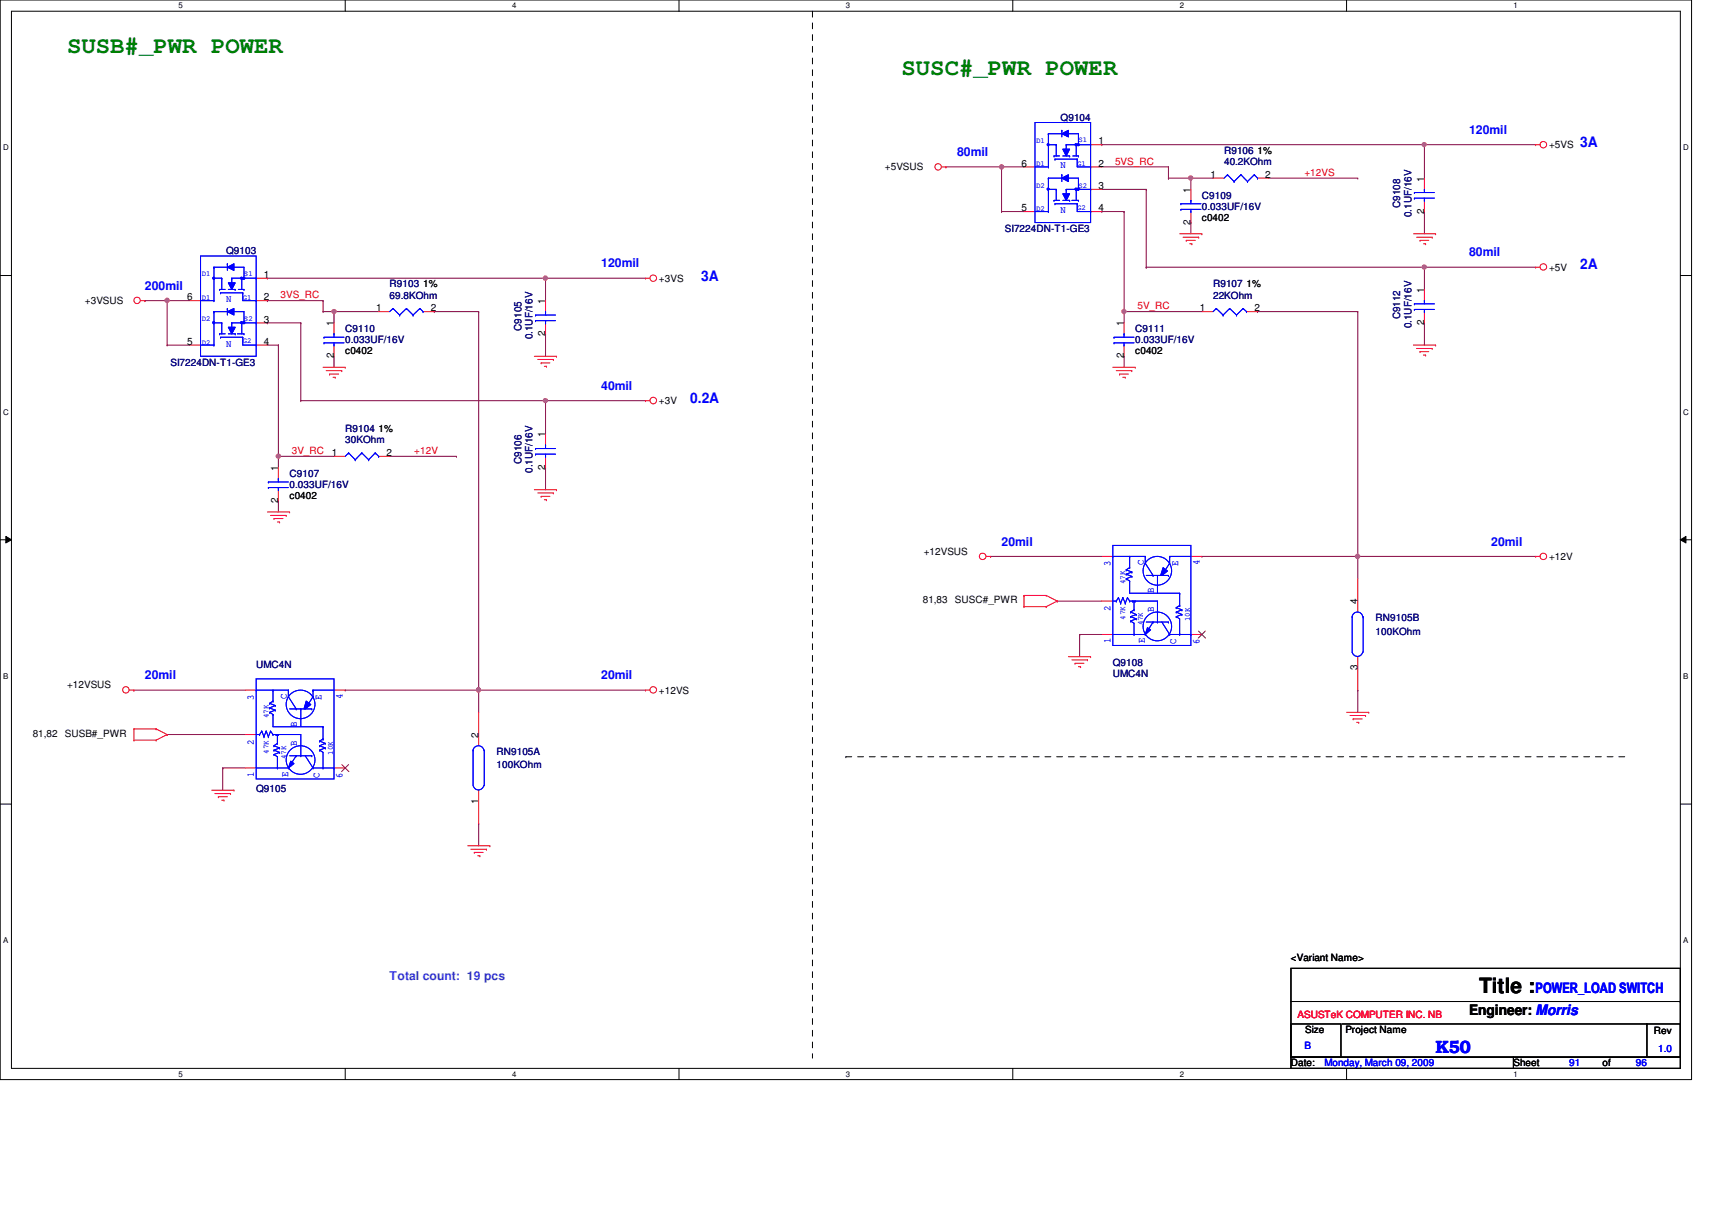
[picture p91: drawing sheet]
<svg xmlns="http://www.w3.org/2000/svg" width="297mm" height="210mm" viewBox="0 0 297 210" stroke-linecap="round" stroke-linejoin="round" font-family="sans-serif">
<defs><g id="words">
<g font-size="4" fill="#008000">
<text x="11.6" y="9.2">SUSB#_PWR POWER</text>
<text x="156.4" y="13">SUSC#_PWR POWER</text>
</g>
<text font-size="3.6" x="256.6" y="172.3">Title :</text>
<text font-size="3" fill="#00f" x="249.1" y="182.8">K50</text>
<g font-size="2.5" fill="#00f">
<text x="274.2" y="25.5">3A</text>
<text x="274.2" y="46.7">2A</text>
<text x="121.7" y="48.7">3A</text>
<text x="119.8" y="69.9">0.2A</text>
<text x="266.4" y="172.2">POWER_LOAD SWITCH</text>
</g>
<text font-size="2.5" x="254.9" y="176.1">Engineer: Morris</text>
<g font-size="2.1" fill="#00f">
<text x="254.9" y="23.2">120mil</text>
<text x="166.1" y="27.1">80mil</text>
<text x="104.3" y="46.4">120mil</text>
<text x="254.9" y="44.5">80mil</text>
<text x="25.1" y="50.2">200mil</text>
<text x="104.3" y="67.6">40mil</text>
<text x="173.8" y="94.7">20mil</text>
<text x="258.7" y="94.7">20mil</text>
<text x="25.1" y="117.8">20mil</text>
<text x="104.3" y="117.8">20mil</text>
</g>
<text font-size="2.1" fill="#0080c0" x="67.6" y="170">Total count: 19 pcs</text>
<g font-size="1.7" fill="#000080">
<text x="184" y="20.9">Q9104</text>
<text x="212.4" y="26.7">R9106</text>
<text x="212.4" y="28.7">40.2KOhm</text>
<text x="208.5" y="34.5">C9109</text>
<text x="174.4" y="40.2">SI7224DN-T1-GE3</text>
<text x="208.5" y="36.4">0.033UF/16V</text>
<text x="242.9" y="36.1" transform="rotate(-90 242.9 36.1)">C9108</text>
<text x="244.9" y="37.7" transform="rotate(-90 244.9 37.7)">0.1UF/16V</text>
<text x="39.2" y="44.1">Q9103</text>
<text x="67.6" y="49.9">R9103</text>
<text x="67.6" y="51.8">69.8KOhm</text>
<text x="210.5" y="49.9">R9107</text>
<text x="210.5" y="51.8">22KOhm</text>
<text x="59.9" y="57.6">C9110</text>
<text x="59.9" y="59.5">0.033UF/16V</text>
<text x="90.5" y="57.4" transform="rotate(-90 90.5 57.4)">C9105</text>
<text x="92.4" y="58.9" transform="rotate(-90 92.4 58.9)">0.1UF/16V</text>
<text x="197" y="57.6">C9111</text>
<text x="197" y="59.5">0.033UF/16V</text>
<text x="242.9" y="55.4" transform="rotate(-90 242.9 55.4)">C9112</text>
<text x="244.9" y="57" transform="rotate(-90 244.9 57)">0.1UF/16V</text>
<text x="29.6" y="63.4">SI7224DN-T1-GE3</text>
<text x="59.9" y="75">R9104</text>
<text x="59.9" y="76.9">30KOhm</text>
<text x="50.2" y="82.7">C9107</text>
<text x="90.5" y="80.5" transform="rotate(-90 90.5 80.5)">C9106</text>
<text x="92.4" y="82" transform="rotate(-90 92.4 82)">0.1UF/16V</text>
<text x="50.2" y="84.6">0.033UF/16V</text>
<text x="238.7" y="107.8">RN9105B</text>
<text x="238.7" y="110.1">100KOhm</text>
<text x="44.4" y="115.9">UMC4N</text>
<text x="193.1" y="115.5">Q9108</text>
<text x="193.1" y="117.4">UMC4N</text>
<text x="86.1" y="131">RN9105A</text>
<text x="44.4" y="137.3">Q9105</text>
<text x="86.1" y="133.3">100KOhm</text>
</g>
<g font-size="1.7">
<text x="153.5" y="29.4">+5VSUS</text>
<text x="177.2" y="28.9">6</text>
<text x="190.6" y="25.1">1</text>
<text x="190.6" y="28.9">2</text>
<text x="218.2" y="26.7">1%</text>
<text x="268.8" y="25.7">+5VS</text>
<text x="190.6" y="32.8">3</text>
<text x="206.6" y="33.4" transform="rotate(-90 206.6 33.4)">1</text>
<text x="210.1" y="30.9">1</text>
<text x="219.5" y="30.9">2</text>
<text x="247.1" y="31.5" transform="rotate(-90 247.1 31.5)">1</text>
<text x="177.2" y="36.7">5</text>
<text x="190.6" y="36.7">4</text>
<text x="206.6" y="39" transform="rotate(-90 206.6 39)">2</text>
<text x="208.5" y="38.3">c0402</text>
<text x="247.1" y="37.1" transform="rotate(-90 247.1 37.1)">2</text>
<text x="268.8" y="47">+5V</text>
<text x="14.7" y="52.8">+3VSUS</text>
<text x="32.5" y="52.1">6</text>
<text x="45.8" y="48.2">1</text>
<text x="45.8" y="52.1">2</text>
<text x="73.4" y="49.9">1%</text>
<text x="94.6" y="52.7" transform="rotate(-90 94.6 52.7)">1</text>
<text x="114.3" y="48.9">+3VS</text>
<text x="216.3" y="49.9">1%</text>
<text x="247.1" y="50.8" transform="rotate(-90 247.1 50.8)">1</text>
<text x="32.5" y="59.8">5</text>
<text x="45.8" y="56">3</text>
<text x="45.8" y="59.8">4</text>
<text x="57.9" y="56.6" transform="rotate(-90 57.9 56.6)">1</text>
<text x="65.3" y="54">1</text>
<text x="74.8" y="54">2</text>
<text x="94.6" y="58.3" transform="rotate(-90 94.6 58.3)">2</text>
<text x="195" y="56.6" transform="rotate(-90 195 56.6)">1</text>
<text x="208.1" y="54">1</text>
<text x="217.6" y="54">2</text>
<text x="247.1" y="56.4" transform="rotate(-90 247.1 56.4)">2</text>
<text x="57.9" y="62.2" transform="rotate(-90 57.9 62.2)">2</text>
<text x="59.9" y="61.5">c0402</text>
<text x="195" y="62.2" transform="rotate(-90 195 62.2)">2</text>
<text x="197" y="61.5">c0402</text>
<text x="114.3" y="70.1">+3V</text>
<text x="65.7" y="75">1%</text>
<text x="94.6" y="75.9" transform="rotate(-90 94.6 75.9)">1</text>
<text x="48.3" y="81.7" transform="rotate(-90 48.3 81.7)">1</text>
<text x="57.6" y="79.1">1</text>
<text x="67.1" y="79.1">2</text>
<text x="94.6" y="81.5" transform="rotate(-90 94.6 81.5)">2</text>
<text x="48.3" y="87.3" transform="rotate(-90 48.3 87.3)">2</text>
<text x="50.2" y="86.6">c0402</text>
<text x="160.3" y="96.2">+12VSUS</text>
<text x="268.8" y="97.2">+12V</text>
<text x="160.1" y="104.7">81,83</text>
<text x="165.7" y="104.7">SUSC#_PWR</text>
<text x="235.5" y="104.8" transform="rotate(-90 235.5 104.8)">4</text>
<text x="11.6" y="119.4">+12VSUS</text>
<text x="235.5" y="116.2" transform="rotate(-90 235.5 116.2)">3</text>
<text x="114.3" y="120.4">+12VS</text>
<text x="5.7" y="127.9">81,82</text>
<text x="11.3" y="127.9">SUSB#_PWR</text>
<text x="83" y="128" transform="rotate(-90 83 128)">2</text>
<text x="83" y="139.4" transform="rotate(-90 83 139.4)">1</text>
<text x="224" y="166.7">&lt;Variant Name&gt;</text>
<text x="226.5" y="179.2">Size</text>
<text x="233.4" y="179.2">Project Name</text>
<text x="286.9" y="179.4">Rev</text>
<text x="224" y="185">Date:</text>
<text x="262.6" y="185">Sheet</text>
<text x="278" y="185">of</text>
</g>
<g font-size="1.7" fill="#00f">
<text x="184" y="29.2">N</text>
<text x="184" y="36.9">N</text>
<text x="39.2" y="52.4">N</text>
<text x="39.2" y="60.1">N</text>
<text x="192.7" y="98.3" transform="rotate(-90 192.7 98.3)">3</text>
<text x="198.5" y="98.1" transform="rotate(-90 198.5 98.1)">C</text>
<text x="204.4" y="98.3" transform="rotate(-90 204.4 98.3)">E</text>
<text x="208.1" y="98.1" transform="rotate(-90 208.1 98.1)">4</text>
<text x="192.7" y="106" transform="rotate(-90 192.7 106)">2</text>
<text x="200.2" y="106.2" transform="rotate(-90 200.2 106.2)">B</text>
<text x="200.2" y="102.9" transform="rotate(-90 200.2 102.9)">B</text>
<text x="192.7" y="111.6" transform="rotate(-90 192.7 111.6)">1</text>
<text x="198.6" y="111.6" transform="rotate(-90 198.6 111.6)">E</text>
<text x="204" y="111.8" transform="rotate(-90 204 111.8)">C</text>
<text x="208.1" y="111.8" transform="rotate(-90 208.1 111.8)">6</text>
<text x="44" y="121.5" transform="rotate(-90 44 121.5)">3</text>
<text x="49.8" y="121.2" transform="rotate(-90 49.8 121.2)">C</text>
<text x="55.8" y="121.5" transform="rotate(-90 55.8 121.5)">E</text>
<text x="59.4" y="121.2" transform="rotate(-90 59.4 121.2)">4</text>
<text x="44" y="129.2" transform="rotate(-90 44 129.2)">2</text>
<text x="51.5" y="129.4" transform="rotate(-90 51.5 129.4)">B</text>
<text x="51.5" y="126.1" transform="rotate(-90 51.5 126.1)">B</text>
<text x="44" y="134.7" transform="rotate(-90 44 134.7)">1</text>
<text x="50" y="134.7" transform="rotate(-90 50 134.7)">E</text>
<text x="55.4" y="135" transform="rotate(-90 55.4 135)">C</text>
<text x="59.4" y="135" transform="rotate(-90 59.4 135)">6</text>
<text x="226.3" y="181.9">B</text>
<text x="229.8" y="185">Monday, March 09, 2009</text>
<text x="272.2" y="185">91</text>
<text x="283.8" y="185">96</text>
<text x="287.7" y="182.5">1.0</text>
</g>
<g font-size="1.7" fill="#f00">
<text x="193.5" y="28.6">5VS_RC</text>
<text x="226.3" y="30.5">+12VS</text>
<text x="48.7" y="51.8">3VS_RC</text>
<text x="197.4" y="53.7">5V_RC</text>
<text x="50.6" y="78.8">3V_RC</text>
<text x="71.9" y="78.8">+12V</text>
<text x="225.1" y="176.5">ASUSTeK COMPUTER INC. NB</text>
</g>
<g font-size="1.4">
<text x="30.9" y="1.4">5</text>
<text x="88.9" y="1.4">4</text>
<text x="146.8" y="1.4">3</text>
<text x="204.7" y="1.4">2</text>
<text x="262.6" y="1.4">1</text>
<text x=".5" y="26.1">D</text>
<text x="292.1" y="26.1">D</text>
<text x=".5" y="71.9">C</text>
<text x="292.1" y="71.9">C</text>
<text x=".5" y="117.8">B</text>
<text x="292.1" y="117.8">B</text>
<text x=".5" y="163.6">A</text>
<text x="292.1" y="163.6">A</text>
<text x="30.9" y="186.8">5</text>
<text x="88.9" y="186.8">4</text>
<text x="146.8" y="186.8">3</text>
<text x="204.7" y="186.8">2</text>
<text x="262.6" y="186.8">1</text>
</g>
<g font-size="1.3" fill="#00f">
<text x="179.8" y="24.8">D1</text>
<text x="179.8" y="28.9">D1</text>
<text x="186.9" y="28.9">G1</text>
<text x="187.1" y="24.6">S1</text>
<text x="179.8" y="32.6">D2</text>
<text x="187.1" y="32.6">S2</text>
<text x="179.8" y="36.6">D2</text>
<text x="186.9" y="36.4">G2</text>
<text x="35" y="48">D1</text>
<text x="42.3" y="47.8">S1</text>
<text x="35" y="52">D1</text>
<text x="42.1" y="52">G1</text>
<text x="35" y="55.7">D2</text>
<text x="35" y="59.8">D2</text>
<text x="42.1" y="59.6">G2</text>
<text x="42.3" y="55.7">S2</text>
<text x="195.2" y="101.3" transform="rotate(-90 195.2 101.3)">47K</text>
<text x="195.2" y="107.5" transform="rotate(-90 195.2 107.5)">47K</text>
<text x="206.4" y="107.7" transform="rotate(-90 206.4 107.7)">10K</text>
<text x="198.3" y="108.5" transform="rotate(-90 198.3 108.5)">47K</text>
<text x="46.6" y="124.5" transform="rotate(-90 46.6 124.5)">47K</text>
<text x="46.6" y="130.7" transform="rotate(-90 46.6 130.7)">47K</text>
<text x="49.7" y="131.7" transform="rotate(-90 49.7 131.7)">47K</text>
<text x="57.7" y="130.9" transform="rotate(-90 57.7 130.9)">10K</text>
</g>
</g></defs>
<path d="M0 0h293.5v187.3h-293.5zM2 1.9h289.5v183.4h-289.5z" fill="none" stroke="#000" stroke-width=".17"/>
<g fill="#fff">
<path d="M30.9 .2h.8v1.5h-.8z"/>
<path d="M30.9 185.5h.8v1.6h-.8z"/>
</g>
<path d="M59.9 0v1.9M59.9 185.3v2" fill="none" stroke="#000" stroke-width=".17"/>
<g fill="#fff">
<path d="M88.9 .2h.7v1.5h-.7z"/>
<path d="M88.9 185.5h.7v1.6h-.7z"/>
</g>
<path d="M117.8 0v1.9M117.8 185.3v2" fill="none" stroke="#000" stroke-width=".17"/>
<g fill="#fff">
<path d="M146.8 .2h.7v1.5h-.7z"/>
<path d="M146.8 185.5h.7v1.6h-.7z"/>
</g>
<path d="M175.7 0v1.9M175.7 185.3v2" fill="none" stroke="#000" stroke-width=".17"/>
<g fill="#fff">
<path d="M204.7 .2h.7v1.5h-.7z"/>
<path d="M204.7 185.5h.7v1.6h-.7z"/>
</g>
<path d="M233.6 0v1.9M233.6 185.3v2" fill="none" stroke="#000" stroke-width=".17"/>
<g fill="#fff">
<path d="M262.6 .2h.8v1.5h-.8z"/>
<path d="M262.6 185.5h.8v1.6h-.8z"/>
<path d="M.5 24.8h1v1.6h-1z"/>
<path d="M292.1 24.8h.9v1.6h-.9z"/>
<path d="M.5 70.7h1v1.5h-1z"/>
<path d="M292.1 70.7h.9v1.5h-.9z"/>
</g>
<path d="M0 47.8h2M291.5 47.8h2" fill="none" stroke="#000" stroke-width=".17"/>
<g fill="#fff">
<path d="M.5 116.5h.9v1.6h-.9z"/>
<path d="M292.1 116.5h.8v1.6h-.8z"/>
</g>
<path d="M0 93.6h2M1 93l1 .6-1 .6zM291.5 93.6l1-.6v1.2zM291.5 93.6h2" fill="none" stroke="#000" stroke-width=".17"/>
<path d="M1 93l1 .6-1 .6zM291.5 93.6l1-.6v1.2z" fill="#000"/>
<g fill="#fff">
<path d="M.5 162.4h.9v1.5h-.9z"/>
<path d="M292.1 162.4h.8v1.5h-.8z"/>
</g>
<path d="M0 139.5h2M291.5 139.5h2" fill="none" stroke="#000" stroke-width=".17"/>
<g fill="none" stroke="#800040" stroke-width=".17">
<path d="M173.8 29h.1M173.8 29h3.9M191.2 25.1h.1M191.2 25.1h55.9M46.4 48.3h.1M46.4 48.3h48.3M235.6 54.1h.1M235.6 54.1v42.4M48.3 79.2h.1M48.3 79.2v1.9M94.7 69.5h.1M94.7 69.5v5.8"/>
<path d="M94.7 81.1h.1M94.7 81.1v3.9M83.1 119.7h.1M83.1 119.7h28.9M38.6 133.2h.1M38.6 133.2h3.9M38.6 133.2v3.9"/>
</g>
<circle cx="173.8" cy="29" r=".38" fill="#f0f"/>
<circle cx="173.8" cy="29" r=".38" fill="none" stroke="#f0f" stroke-width=".17"/>
<path d="M202.7 30.9h.1M202.7 30.9h3.9M247.1 25.1h.1M247.1 25.1v5.8M48.3 79.2h.1M48.3 79.2h9.7M52.2 69.5h.1M52.2 69.5h42.5M48.3 86.9h.1M48.3 86.9v1.9M23.2 119.7h.1M23.2 119.7h19.3" fill="none" stroke="#800040" stroke-width=".17"/>
<circle cx="48.3" cy="79.1" r=".37" fill="#f0f"/>
<circle cx="48.3" cy="79.1" r=".37" fill="none" stroke="#f0f" stroke-width=".17"/>
<path d="M247.1 36.7h.1M247.1 36.7v3.9M94.7 69.5h.1M94.7 69.5h17.3M29 127.4h.1M29 127.4h13.5" fill="none" stroke="#800040" stroke-width=".17"/>
<circle cx="94.6" cy="69.5" r=".37" fill="#f0f"/>
<circle cx="94.6" cy="69.5" r=".37" fill="none" stroke="#f0f" stroke-width=".17"/>
<path d="M56 54.1h.1M56 54.1h2M59.9 119.7h.1M59.9 119.7h23.2M83.1 119.7h.1M83.1 119.7v3.9" fill="none" stroke="#800040" stroke-width=".17"/>
<circle cx="83" cy="119.7" r=".38" fill="#f0f"/>
<circle cx="83" cy="119.7" r=".38" fill="none" stroke="#f0f" stroke-width=".17"/>
<path d="M206.6 38.6h.1M206.6 30.9h.1M206.6 38.6v2M206.6 30.9h3.9M247.1 46.4h.1M247.1 56h.1M247.1 46.4v3.8M247.1 56v3.9" fill="none" stroke="#800040" stroke-width=".17"/>
<circle cx="206.6" cy="30.9" r=".37" fill="#f0f"/>
<circle cx="206.6" cy="30.9" r=".37" fill="none" stroke="#f0f" stroke-width=".17"/>
<g fill="none" stroke="#800040" stroke-width=".17">
<path d="M206.6 30.9h.1M206.6 30.9v2M195 54.1h.1M195 54.1h13.5M198.9 46.4h.1M198.9 46.4h48.2M218.2 54.1h.1M218.2 54.1h17.4M195 61.8h.1M195 61.8v1.9M208.5 96.5h.1M208.5 96.5h57.9"/>
<path d="M235.6 96.5h.1M235.6 96.5v3.9"/>
</g>
<circle cx="235.5" cy="96.5" r=".38" fill="#f0f"/>
<circle cx="235.5" cy="96.5" r=".38" fill="none" stroke="#f0f" stroke-width=".17"/>
<path d="M247.1 25.1h.1M247.1 25.1h19.3M171.9 96.5h.1M171.9 96.5h19.3M187.3 110.1h.1M187.3 110.1v3.8M187.3 110.1h3.9" fill="none" stroke="#800040" stroke-width=".17"/>
<circle cx="247.1" cy="25.1" r=".37" fill="#f0f"/>
<circle cx="247.1" cy="25.1" r=".37" fill="none" stroke="#f0f" stroke-width=".17"/>
<path d="M247.1 46.4h.1M247.1 46.4h19.3" fill="none" stroke="#800040" stroke-width=".17"/>
<circle cx="247.1" cy="46.3" r=".37" fill="#f0f"/>
<circle cx="247.1" cy="46.3" r=".37" fill="none" stroke="#f0f" stroke-width=".17"/>
<path d="M58 54.1h.1M58 54.1h7.7M75.3 54.1h.1M75.3 54.1h7.8M94.7 48.3h.1M94.7 48.3v3.9" fill="none" stroke="#800040" stroke-width=".17"/>
<circle cx="58" cy="54" r=".37" fill="#f0f"/>
<circle cx="58" cy="54" r=".37" fill="none" stroke="#f0f" stroke-width=".17"/>
<path d="M58 54.1h.1M58 54.1v1.9M94.7 57.9h.1M94.7 48.3h.1M94.7 57.9v3.9M94.7 48.3h17.3M58 61.8h.1M58 61.8v1.9" fill="none" stroke="#800040" stroke-width=".17"/>
<circle cx="94.6" cy="48.3" r=".38" fill="#f0f"/>
<circle cx="94.6" cy="48.3" r=".38" fill="none" stroke="#f0f" stroke-width=".17"/>
<path d="M83.1 54.1h.1M83.1 54.1v65.6" fill="none" stroke="#800040" stroke-width=".17"/>
<circle cx="83" cy="119.7" r=".38" fill="#f0f"/>
<circle cx="83" cy="119.7" r=".38" fill="none" stroke="#f0f" stroke-width=".17"/>
<path d="M29 52.2h.1M29 59.9h.1M29 52.2h3.9M29 59.9h3.9M29 52.2v7.7M183.4 104.3h.1M183.4 104.3h7.8" fill="none" stroke="#800040" stroke-width=".17"/>
<circle cx="29" cy="52.1" r=".38" fill="#f0f"/>
<circle cx="29" cy="52.1" r=".38" fill="none" stroke="#f0f" stroke-width=".17"/>
<g fill="none" stroke="#800040" stroke-width=".17">
<path d="M164.1 29h.1M164.1 29h9.7M173.8 36.7h.1M173.8 29h.1M173.8 36.7h3.9M173.8 29v7.7M191.2 29h11.5M191.2 32.9h7.7M198.9 32.9h.1M198.9 32.9v13.5M202.7 29h.1M202.7 30.9h.1"/>
<path d="M202.7 29v1.9M25.1 52.2h.1M25.1 52.2h3.9M46.4 52.2h.1M46.4 56h.1M46.4 52.2h9.6M46.4 56h5.8M46.4 59.9h1.9M48.3 59.9h.1M48.3 59.9v19.3M52.2 56h.1M52.2 56v13.5"/>
<path d="M56 52.2h.1M56 52.2v1.9M195 54.1h.1M195 54.1v1.9M198.9 46.4h.1M67.6 79.2h11.6M79.2 79.2h.1"/>
</g>
<circle cx="195" cy="54" r=".37" fill="#f0f"/>
<circle cx="195" cy="54" r=".37" fill="none" stroke="#f0f" stroke-width=".17"/>
<path d="M191.2 36.7h.1M191.2 36.7h3.8M195 36.7h.1M195 36.7v17.4M220.1 30.9h15.5M235.6 30.9h.1M235.6 119.7h.1M235.6 119.7v3.9M83.1 142.9h.1M83.1 142.9v3.8" fill="none" stroke="#800040" stroke-width=".17"/>
<g fill="none" stroke="#f00" stroke-width=".17">
<path d="M163.4 29h.7M164.1 29h.1M266.4 25.1h.1M266.4 25.1h.8M24.4 52.2h.7M25.1 52.2h.1M32.9 59.9h1.9M32.9 52.2h1.9M44.4 59.9h2M44.4 52.2h2M44.4 48.3h2M44.4 56h2"/>
<path d="M112 48.3h.1M112 48.3h.8M204.7 40.6h3.8M205.3 41.1h2.7M205.8 41.7h.1M205.8 41.7h1.6M206.4 42.3h.4M206.8 42.3h.1M208 41.1h.1M208.5 40.6h.1M245.2 40.6h3.9M245.2 59.9h3.9"/>
<path d="M245.8 41.1h2.7M246.4 41.7h.1M246.4 41.7h1.5M247 42.3h.3M247.3 42.3h.1M248.5 41.1h.1M249.1 40.6h.1M249.1 59.9h.1M266.4 46.4h.1M266.4 46.4h.8M56 63.7h3.9M56.6 64.3h2.7"/>
<path d="M57.2 64.9h.1M57.2 64.9h1.6M57.8 65.4h.4M58 79.2h1.9M58.2 65.4h.1M59.3 64.3h.1M59.9 63.7h.1M65.7 79.2h1.9M92.7 61.8h3.9M93.3 62.4h2.7M93.9 62.9h.1M93.9 62.9h1.5"/>
<path d="M94.4 63.5h.4M94.8 63.5h.1M96 62.4h.1M96.6 61.8h.1M112 69.5h.1M112 69.5h.8M193.1 63.7h3.9M193.7 64.3h2.7M194.3 64.9h.1M194.3 64.9h1.5M194.8 65.4h.4M195.2 65.4h.1"/>
<path d="M196.4 64.3h.1M197 63.7h.1M245.8 60.5h2.7M246.4 61h.1M246.4 61h1.5M247 61.6h.3M247.3 61.6h.1M248.5 60.5h.1M46.4 88.8h3.8M46.9 89.4h2.8M47.5 90h.1M47.5 90h1.6"/>
<path d="M48.1 90.6h.4M48.5 90.6h.1M49.7 89.4h.1M50.2 88.8h.1M92.7 85h3.9M93.3 85.5h2.7M93.9 86.1h.1M93.9 86.1h1.5M94.4 86.7h.4M94.8 86.7h.1M96 85.5h.1M96.6 85h.1"/>
<path d="M171.1 96.5h.8M171.9 96.5h.1M266.4 96.5h.1M266.4 96.5h.8M22.4 119.7h.8M23.2 119.7h.1M112 119.7h.1M112 119.7h.8M177.7 105.2h.1M177.7 103.3h.1M177.7 103.3h3.8M177.7 105.2h3.8"/>
<path d="M177.7 103.3v1.9M181.5 103.3h.1M181.5 105.2h.1M181.5 103.3l1.9 1M183.4 104.3h.1M183.4 104.3l-1.9 .9M185.4 113.9h3.8M186 114.5h2.7M186.5 115.1h.1M186.5 115.1h1.6M187.1 115.7h.4M187.5 115.7h.1"/>
<path d="M188.7 114.5h.1M189.2 113.9h.1M23.2 128.4h.1M23.2 126.4h.1M23.2 126.4h3.9M23.2 128.4h3.9M23.2 126.4v2M27.1 126.4h.1M27.1 128.4h.1M27.1 126.4l1.9 1M29 127.4h.1M29 127.4l-1.9 1"/>
<path d="M36.7 137.1h3.9M37.3 137.7h2.7M37.9 138.2h.1M37.9 138.2h1.6M38.5 138.8h.4M38.9 138.8h.1M40 137.7h.1M40.6 137.1h.1M233.6 123.6h3.9M234.2 124.1h2.7M234.8 124.7h.1M234.8 124.7h1.5"/>
<path d="M235.4 125.3h.4M235.8 125.3h.1M236.9 124.1h.1M237.5 123.6h.1M81.1 146.7h3.9M81.7 147.3h2.7M82.3 147.9h.1M82.3 147.9h1.5M82.9 148.5h.4M83.3 148.5h.1M84.4 147.3h.1M85 146.7h.1"/>
<circle cx="162.8" cy="29" r=".56"/>
<circle cx="267.8" cy="25.1" r=".56"/>
<circle cx="23.8" cy="52.1" r=".56"/>
<circle cx="113.4" cy="48.3" r=".56"/>
<circle cx="267.8" cy="46.3" r=".56"/>
<circle cx="113.3" cy="69.5" r=".57"/>
<circle cx="170.5" cy="96.5" r=".56"/>
<circle cx="267.8" cy="96.5" r=".56"/>
<circle cx="21.8" cy="119.7" r=".56"/>
<circle cx="113.4" cy="119.7" r=".56"/>
</g>
<path d="M224 168h67.5v15.4h-67.5zM224 177.6h8.7v5.8h-8.7zM224 173.7h67.5M232.9 177.6h52.8M285.7 177.6h5.8v5.8h-5.8zM285.7 177.6h.1M291.5 173.7h.1M224 183.4h38.6v1.9h-38.6zM262.6 183.4h28.9v1.9h-28.9z" fill="none" stroke="#000" stroke-width=".17"/>
<path d="M141 1.9v181.5M146.8 131.3h.1M281.9 131.3h-135.1M141 183.4h.1" fill="none" stroke="#000" stroke-width=".17" stroke-dasharray="1 1 1 1 1 1 1 1"/>
<g fill="none" stroke="#00f" stroke-width=".17">
<path d="M34.8 44.4h9.6v17.4h-9.6zM34.8 52.2h2.3M37.1 48.3h.1M37.1 52.2h.1M37.1 48.3h1.4M38.1 50.2h.1M38.1 50.2h1M40.2 48.3h.1M40.2 48.3h1.9M40.2 48.3v1.9M41.9 48.3h.1M41.9 48.3v1.9"/>
<path d="M42.1 48.3h.1M60.5 78.6h.1M60.5 78.6l1.1 1.2M60.5 78.6l-.6 .6M61.6 79.8h.1M62.8 78.6h.1M62.8 78.6l1.2 1.2M62.8 78.6l-1.2 1.2M64 79.8h.1M65.1 78.6h.1M65.1 78.6l.6 .6M65.1 78.6l-1.1 1.2"/>
<path d="M65.7 79.2h.1"/>
</g>
<path d="M39.6 49.1h1.2l-.6 1.1z" fill-rule="evenodd" fill="#00f"/>
<path d="M39.6 49.1h1.2l-.6 1.1z" fill="none" stroke="#00f" stroke-width=".17"/>
<path d="M39.5 46.4l1.1-.6v1.1z" fill-rule="evenodd" fill="#00f"/>
<g fill="none" stroke="#00f" stroke-width=".17">
<path d="M37.1 46.4h.1M37.1 48.3h.1M37.1 54.1h.1M37.1 56h.1M37.1 46.4h5.2v1.9M37.1 46.4v5.8M37.1 54.1v1.9M37.1 56h1.4M38.1 57.9h.1M38.1 57.9h1M38.3 50.8h.1M38.3 58.5h.1"/>
<path d="M38.3 50.8h3.8M38.3 58.5h3.8M38.5 48.3h.1M38.5 56h.1M38.5 48.3v1.9M38.5 56v1.9M39.5 46.4l1.1-.6v1.1zM39.5 45.8h.1M39.5 45.8v1.1M39.6 50.2h1.2M40.2 56h4.2M40.8 50.2h.1"/>
<path d="M41.4 50.2h.9M41.9 56h.1M41.9 56v1.9M42.1 50.8h.1M42.1 56h.1M42.1 50.8v1.4h2.3M42.1 48.3h2.3M42.1 59.9h2.3M42.3 48.3h.1M42.3 50.2h.1M42.3 56h.1M42.3 54.1v1.9"/>
<path d="M44.4 52.2h.1M44.4 48.3h.1M44.4 59.9h.1M44.4 56h.1"/>
</g>
<path d="M39.6 56.8h1.2l-.6 1.1z" fill-rule="evenodd" fill="#00f"/>
<path d="M39.6 56.8h1.2l-.6 1.1zM42.1 58.5h.1M42.1 58.5v1.4" fill="none" stroke="#00f" stroke-width=".17"/>
<path d="M39.5 54.1l1.1-.6v1.2z" fill-rule="evenodd" fill="#00f"/>
<g fill="none" stroke="#00f" stroke-width=".17">
<path d="M34.8 59.9h2.3M37.1 56h.1M37.1 54.1h.1M37.1 59.9h.1M37.1 56v3.9M37.1 54.1h5.2M39.5 54.1l1.1-.6v1.2zM39.5 53.5h.1M39.5 53.5v1.2M39.6 57.9h1.2M40.2 56h.1M40.2 56v1.9"/>
<path d="M40.8 57.9h.1M41.2 57.9h1.1M42.3 57.9h.1"/>
</g>
<path d="M36.9 48.1h.3v.3h-.3z" fill-rule="evenodd" fill="#00f"/>
<path d="M36.9 48.1h.3v.3h-.3z" fill="none" stroke="#00f" stroke-width=".17"/>
<path d="M36.9 55.8h.3v.3h-.3z" fill-rule="evenodd" fill="#00f"/>
<path d="M36.9 55.8h.3v.3h-.3z" fill="none" stroke="#00f" stroke-width=".17"/>
<path d="M42.2 48.1h.2v.3h-.2z" fill-rule="evenodd" fill="#00f"/>
<path d="M42.2 48.1h.2v.3h-.2z" fill="none" stroke="#00f" stroke-width=".17"/>
<path d="M41.8 48.1h.2v.3h-.2z" fill-rule="evenodd" fill="#00f"/>
<path d="M41.8 48.1h.2v.3h-.2z" fill="none" stroke="#00f" stroke-width=".17"/>
<path d="M42.2 55.8h.2v.3h-.2z" fill-rule="evenodd" fill="#00f"/>
<path d="M42.2 55.8h.2v.3h-.2z" fill="none" stroke="#00f" stroke-width=".17"/>
<path d="M41.8 55.8h.2v.3h-.2z" fill-rule="evenodd" fill="#00f"/>
<g fill="none" stroke="#00f" stroke-width=".17">
<path d="M34.8 44.4h9.6v17.4h-9.6zM34.8 52.2h2.3M37.1 48.3h.1M37.1 52.2h.1M37.1 48.3h1.4M38.1 50.2h.1M38.1 50.2h1M40.2 48.3h.1M40.2 48.3h1.9M40.2 48.3v1.9M41.8 55.8h.2v.3h-.2zM41.9 48.3h.1"/>
<path d="M41.9 48.3v1.9M42.1 48.3h.1"/>
</g>
<path d="M39.6 49.1h1.2l-.6 1.1z" fill-rule="evenodd" fill="#00f"/>
<path d="M39.6 49.1h1.2l-.6 1.1z" fill="none" stroke="#00f" stroke-width=".17"/>
<path d="M39.5 46.4l1.1-.6v1.1z" fill-rule="evenodd" fill="#00f"/>
<g fill="none" stroke="#00f" stroke-width=".17">
<path d="M37.1 46.4h.1M37.1 48.3h.1M37.1 54.1h.1M37.1 56h.1M37.1 46.4h5.2v1.9M37.1 46.4v5.8M37.1 54.1v1.9M37.1 56h1.4M38.1 57.9h.1M38.1 57.9h1M38.3 50.8h.1M38.3 58.5h.1"/>
<path d="M38.3 50.8h3.8M38.3 58.5h3.8M38.5 48.3h.1M38.5 56h.1M38.5 48.3v1.9M38.5 56v1.9M39.5 46.4l1.1-.6v1.1zM39.5 45.8h.1M39.5 45.8v1.1M39.6 50.2h1.2M40.2 56h4.2M40.8 50.2h.1"/>
<path d="M41.4 50.2h.9M41.9 56h.1M41.9 56v1.9M42.1 50.8h.1M42.1 56h.1M42.1 50.8v1.4h2.3M42.1 48.3h2.3M42.1 59.9h2.3M42.3 48.3h.1M42.3 50.2h.1M42.3 56h.1M42.3 54.1v1.9"/>
<path d="M44.4 52.2h.1M44.4 48.3h.1M44.4 59.9h.1M44.4 56h.1"/>
</g>
<path d="M39.6 56.8h1.2l-.6 1.1z" fill-rule="evenodd" fill="#00f"/>
<path d="M39.6 56.8h1.2l-.6 1.1zM42.1 58.5h.1M42.1 58.5v1.4" fill="none" stroke="#00f" stroke-width=".17"/>
<path d="M39.5 54.1l1.1-.6v1.2z" fill-rule="evenodd" fill="#00f"/>
<g fill="none" stroke="#00f" stroke-width=".17">
<path d="M34.8 59.9h2.3M37.1 56h.1M37.1 54.1h.1M37.1 59.9h.1M37.1 56v3.9M37.1 54.1h5.2M39.5 54.1l1.1-.6v1.2zM39.5 53.5h.1M39.5 53.5v1.2M39.6 57.9h1.2M40.2 56h.1M40.2 56v1.9"/>
<path d="M40.8 57.9h.1M41.2 57.9h1.1M42.3 57.9h.1"/>
</g>
<path d="M36.9 48.1h.3v.3h-.3z" fill-rule="evenodd" fill="#00f"/>
<path d="M36.9 48.1h.3v.3h-.3z" fill="none" stroke="#00f" stroke-width=".17"/>
<path d="M36.9 55.8h.3v.3h-.3z" fill-rule="evenodd" fill="#00f"/>
<path d="M36.9 55.8h.3v.3h-.3z" fill="none" stroke="#00f" stroke-width=".17"/>
<path d="M42.2 48.1h.2v.3h-.2z" fill-rule="evenodd" fill="#00f"/>
<path d="M42.2 48.1h.2v.3h-.2z" fill="none" stroke="#00f" stroke-width=".17"/>
<path d="M41.8 48.1h.2v.3h-.2z" fill-rule="evenodd" fill="#00f"/>
<path d="M41.8 48.1h.2v.3h-.2z" fill="none" stroke="#00f" stroke-width=".17"/>
<path d="M42.2 55.8h.2v.3h-.2z" fill-rule="evenodd" fill="#00f"/>
<path d="M42.2 55.8h.2v.3h-.2z" fill="none" stroke="#00f" stroke-width=".17"/>
<path d="M41.8 55.8h.2v.3h-.2z" fill-rule="evenodd" fill="#00f"/>
<g fill="none" stroke="#00f" stroke-width=".17">
<path d="M204.9 35.3h.1M204.9 36.3h.1M204.9 35.3h3.5M204.9 36.3h3.5M206.6 34.8h.1M206.6 36.7h.1M206.6 34.8v.5M206.6 36.3v.4M213 30.3h.1M213 30.3l1.1 1.2M213 30.3l-.6 .6M214.1 31.5h.1"/>
<path d="M215.3 30.3h.1M215.3 30.3l1.1 1.2M215.3 30.3l-1.2 1.2M216.4 31.5h.1M217.6 30.3h.1M217.6 30.3l.6 .6M217.6 30.3l-1.2 1.2M218.2 30.9h.1M245.4 33.4h.1M245.4 34.4h.1M245.4 33.4h3.5M245.4 34.4h3.5"/>
<path d="M247.1 32.9h.1M247.1 34.8h.1M247.1 32.9v.5M247.1 34.4v.4M41.8 55.8h.2v.3h-.2zM56.2 58.5h.1M56.2 59.5h.1M56.2 58.5h3.5M56.2 59.5h3.5M58 57.9h.1M58 59.9h.1M58 57.9v.6"/>
<path d="M58 59.5v.4M68.2 53.5h.1M68.2 53.5l1.1 1.2M68.2 53.5l-.6 .6M69.3 54.7h.1M70.5 53.5h.1M70.5 53.5l1.2 1.2M70.5 53.5l-1.2 1.2M71.7 54.7h.1M72.9 53.5h.1M72.9 53.5l.5 .6M72.9 53.5l-1.2 1.2"/>
<path d="M73.4 54.1h.1M193.3 58.5h.1M193.3 59.5h.1M193.3 58.5h3.5M193.3 59.5h3.5M195 57.9h.1M195 59.9h.1M195 57.9v.6M195 59.5v.4M211 53.5h.1M211 53.5l1.2 1.2M211 53.5l-.5 .6"/>
<path d="M212.2 54.7h.1M213.4 53.5h.1M213.4 53.5l1.1 1.2M213.4 53.5l-1.2 1.2M214.5 54.7h.1M215.7 53.5h.1M215.7 53.5l.6 .6M215.7 53.5l-1.2 1.2M216.3 54.1h.1M245.4 52.7h.1M245.4 53.7h.1M245.4 52.7h3.5"/>
<path d="M245.4 53.7h3.5M247.1 52.2h.1M247.1 54.1h.1M247.1 52.2v.5M247.1 53.7v.4M92.9 77.8h.1M92.9 78.8h.1M92.9 77.8h3.5M92.9 78.8h3.5M94.7 77.2h.1M94.7 79.2h.1M94.7 77.2v.6"/>
<path d="M94.7 78.8v.4M46.6 83.6h.1M46.6 84.6h.1M46.6 83.6h3.4M46.6 84.6h3.4M48.3 83h.1M48.3 85h.1M48.3 83v.6M48.3 84.6v.4M193.1 110.1h5.6M198.7 110.1h.1M198.9 107.9h3.8"/>
<path d="M200.1 107.9h.1M200.1 107.9l-1.4 2.2M200.8 107.9h.1M200.8 104.3v3.6M201.6 107.9l1.3 2.2M202.7 107.9h.1M202.9 110.1h.1M202.9 110.1h3.7M206.6 110.1h.1M234.6 107h.1M234.6 106.9a.92 .92 0 0 1 .9-.7 .92 .92 0 0 1 .9 .8M234.6 107v6.2a.93 .93 0 0 0 .9 .7 .93 .93 0 0 0 .9-.8"/>
<path d="M236.5 107h.1M236.5 107v6.2M82.1 130.1h.1M82.1 130.1a.96 .96 0 0 1 .9-.7 .96 .96 0 0 1 .9 .7M82.1 130.1v6.2M83.9 136.3a.94 .94 0 0 1-.8 .7 .94 .94 0 0 1-1-.6M84 130.1h.1M84 130.1v6.2"/>
<circle cx="200.8" cy="108.7" r="2.49"/>
</g>
<g fill="none" stroke="#f00" stroke-width=".17">
<path d="M206.6 32.9v1.9M206.6 36.7v1.9M210.5 30.9h1.9M218.2 30.9h1.9M247.1 30.9v2M247.1 34.8v1.9M58 56v1.9M58 59.9v1.9M65.7 54.1h1.9M73.4 54.1h1.9M195 56v1.9M195 59.9v1.9"/>
<path d="M208.5 54.1h2M216.3 54.1h1.9M247.1 50.2v2M247.1 54.1v1.9M94.7 75.3v1.9M94.7 79.2v1.9M48.3 81.1v1.9M48.3 85v1.9M191.2 96.5h1.9M206.6 96.5h1.9M191.2 110.1h1.9M191.2 104.3h1.9"/>
<path d="M206.6 110.1h1.9M235.6 100.4v5.8M235.6 113.9v5.8M83.1 123.6v5.8M83.1 137.1v5.8"/>
</g>
<path d="M207.9 109.5l1.3 1.2M209.1 109.5l-1.2 1.2" fill="none" stroke="#804000" stroke-width=".17"/>
<path d="M201.8 98.5l.8 .6-1 .7h-.2z" fill="#00f"/>
<g fill="none" stroke="#00f" stroke-width=".17">
<path d="M193.1 96.5h.1M193.1 96.5h5.6M198.7 96.5h.1M198.7 96.5v1.2l1.4 2.1M198.9 99.8h3.8M200.1 99.8h.1M200.8 99.8h.1M200.8 99.8v3.1M201.8 98.5l.8 .6-1 .7h-.2zM202.7 99.8h.1M202.9 97.7h.1M202.9 96.5h.1"/>
<path d="M202.9 97.7l-1.3 2.1M202.9 96.5h3.7M202.9 96.5v1.2M196 102.9h8.7M197 104.3h.1M197 104.3h3.8M204.7 102.9h.1"/>
<circle cx="200.8" cy="99" r="2.49"/>
</g>
<path d="M199.1 108.9l.5 .4-.9 .8z" fill="#00f"/>
<g fill="none" stroke="#00f" stroke-width=".17">
<path d="M193.1 94.6h13.5v17.4h-13.5zM195.4 99.6h.1M195.4 98.8h.1M195.4 99.6l1 .4M195.4 98.8l1 .4M196 98.5h.1M196 96.5h.1M196 96.5v2M196 98.5l-.6 .3M196.4 99.2h.1M196.4 100h.1M196.4 99.2l-1 .4"/>
<path d="M196.4 100l-1 .4M193.1 104.3h.6M193.1 110.1h5.6M193.7 104.3h.1M194.1 103.7h.1M194.1 103.7l-.4 .6M194.1 103.7l.3 .9M194.4 104.6h.1M194.8 103.7h.1M194.8 103.7l-.4 .9M194.8 103.7l.4 .9M195.2 104.6h.1"/>
<path d="M195.4 100.4h.1M195.4 100.4l.6 .4M195.6 103.7h.1M195.6 103.7l-.4 .9M195.6 103.7l.4 .6M196 104.3h.1M196 100.8h.1M196 104.3h1M196 100.8v2.1M196.2 107h.1M196.2 106.2h.1M196.2 107.7h.1"/>
<path d="M196.2 107l.9 .4M196.2 106.2l.9 .4M196.2 107.7l.6 .4v2M196.5 104.3h.1M196.8 105.8h.1M196.8 104.3h.1M196.8 110.1h.1M196.8 105.8l-.6 .4M196.8 104.3v1.5M197.1 106.6h.1M197.1 107.4h.1M197.1 106.6l-.9 .4"/>
<path d="M197.1 107.4l-.9 .3M198.7 110.1h.1M198.9 107.9h3.8M199.1 108.9l.5 .4-.9 .8zM200.1 107.9h.1M200.1 107.9l-1.4 2.2M200.8 107.9h.1M200.8 104.3v3.6M201.6 107.9l1.3 2.2M202.7 107.9h.1M202.9 110.1h.1M202.9 110.1h3.7"/>
<path d="M204.1 106.2h.1M204.1 105.4h.1M204.1 107h.1M204.1 107l.6 .4v2.7M204.1 106.2l1 .4M204.1 105.4l1 .4M204.7 105h.1M204.7 110.1h.1M204.7 102.9v2.1M204.7 105l-.6 .4M205.1 105.8h.1M205.1 106.6h.1"/>
<path d="M205.1 105.8l-1 .4M205.1 106.6l-1 .4M206.6 110.1h.1"/>
<circle cx="200.8" cy="108.7" r="2.49"/>
</g>
<path d="M201.8 98.5l.8 .6-1 .7h-.2z" fill="#00f"/>
<g fill="none" stroke="#00f" stroke-width=".17">
<path d="M193.1 96.5h.1M193.1 96.5h5.6M198.7 96.5h.1M198.7 96.5v1.2l1.4 2.1M198.9 99.8h3.8M200.1 99.8h.1M200.8 99.8h.1M200.8 99.8v3.1M201.8 98.5l.8 .6-1 .7h-.2zM202.7 99.8h.1M202.9 97.7h.1M202.9 96.5h.1"/>
<path d="M202.9 97.7l-1.3 2.1M202.9 96.5h3.7M202.9 96.5v1.2M196 102.9h8.7M197 104.3h.1M197 104.3h3.8M204.7 102.9h.1"/>
<circle cx="200.8" cy="99" r="2.49"/>
</g>
<path d="M199.1 108.9l.5 .4-.9 .8z" fill="#00f"/>
<g fill="none" stroke="#00f" stroke-width=".17">
<path d="M179.6 21.3h9.6v17.3h-9.6zM179.6 29h2.3M181.9 25.1h.1M181.9 29h.1M181.9 25.1h1.4M182.9 27.1h.1M182.9 27.1h.9M185 25.1h.1M185 25.1h1.9M185 25.1v2M186.7 25.1h.1M186.7 25.1v2"/>
<path d="M186.9 25.1h.1M193.1 94.6h13.5v17.4h-13.5zM195.4 99.6h.1M195.4 98.8h.1M195.4 99.6l1 .4M195.4 98.8l1 .4M196 98.5h.1M196 96.5h.1M196 96.5v2M196 98.5l-.6 .3M196.4 99.2h.1M196.4 100h.1"/>
<path d="M196.4 99.2l-1 .4M196.4 100l-1 .4M193.1 104.3h.6M193.7 104.3h.1M194.1 103.7h.1M194.1 103.7l-.4 .6M194.1 103.7l.3 .9M194.4 104.6h.1M194.8 103.7h.1M194.8 103.7l-.4 .9M194.8 103.7l.4 .9M195.2 104.6h.1"/>
<path d="M195.4 100.4h.1M195.4 100.4l.6 .4M195.6 103.7h.1M195.6 103.7l-.4 .9M195.6 103.7l.4 .6M196 104.3h.1M196 100.8h.1M196 104.3h1M196 100.8v2.1M196.2 107h.1M196.2 106.2h.1M196.2 107.7h.1"/>
<path d="M196.2 107l.9 .4M196.2 106.2l.9 .4M196.2 107.7l.6 .4v2M196.5 104.3h.1M196.8 105.8h.1M196.8 104.3h.1M196.8 110.1h.1M196.8 105.8l-.6 .4M196.8 104.3v1.5M197.1 106.6h.1M197.1 107.4h.1M197.1 106.6l-.9 .4"/>
<path d="M197.1 107.4l-.9 .3M199.1 108.9l.5 .4-.9 .8zM204.1 106.2h.1M204.1 105.4h.1M204.1 107h.1M204.1 107l.6 .4v2.7M204.1 106.2l1 .4M204.1 105.4l1 .4M204.7 105h.1M204.7 110.1h.1M204.7 102.9v2.1M204.7 105l-.6 .4"/>
<path d="M205.1 105.8h.1M205.1 106.6h.1M205.1 105.8l-1 .4M205.1 106.6l-1 .4"/>
</g>
<path d="M177.7 36.7h1.9M177.7 29h1.9M189.2 36.7h2M189.2 29h2M189.2 25.1h2M189.2 32.9h2" fill="none" stroke="#f00" stroke-width=".17"/>
<path d="M184.4 25.9h1.2l-.6 1.2z" fill-rule="evenodd" fill="#00f"/>
<path d="M184.4 25.9h1.2l-.6 1.2z" fill="none" stroke="#00f" stroke-width=".17"/>
<path d="M184.2 23.2l1.2-.6v1.1z" fill-rule="evenodd" fill="#00f"/>
<g fill="none" stroke="#00f" stroke-width=".17">
<path d="M181.9 23.2h.1M181.9 25.1h.1M181.9 30.9h.1M181.9 32.9h.1M181.9 23.2h5.2v1.9M181.9 23.2v5.8M181.9 30.9v2M181.9 32.9h1.4M182.9 34.8h.1M182.9 34.8h.9M183 27.6h.1M183 35.3h.1"/>
<path d="M183 27.6h3.9M183 35.3h3.9M183.3 25.1h.1M183.3 32.9h.1M183.3 25.1v2M183.3 32.9v1.9M184.2 23.2l1.2-.6v1.1zM184.2 22.6h.1M184.2 22.6v1.1M184.4 27.1h1.2M185 32.9h4.2M185.6 27.1h.1"/>
<path d="M186.1 27.1h1M186.7 32.9h.1M186.7 32.9v1.9M186.9 27.6h.1M186.9 32.9h.1M186.9 27.6v1.4h2.3M186.9 25.1h2.3M186.9 36.7h2.3M187.1 25.1h.1M187.1 27.1h.1M187.1 32.9h.1M187.1 30.9v2"/>
<path d="M189.2 29h.1M189.2 25.1h.1M189.2 36.7h.1M189.2 32.9h.1"/>
</g>
<path d="M184.4 33.6h1.2l-.6 1.2z" fill-rule="evenodd" fill="#00f"/>
<path d="M184.4 33.6h1.2l-.6 1.2zM186.9 35.3h.1M186.9 35.3v1.4" fill="none" stroke="#00f" stroke-width=".17"/>
<path d="M184.2 30.9l1.2-.6v1.2z" fill-rule="evenodd" fill="#00f"/>
<g fill="none" stroke="#00f" stroke-width=".17">
<path d="M179.6 36.7h2.3M181.9 32.9h.1M181.9 30.9h.1M181.9 36.7h.1M181.9 32.9v3.8M181.9 30.9h5.2M184.2 30.9l1.2-.6v1.2zM184.2 30.3h.1M184.2 30.3v1.2M184.4 34.8h1.2M185 32.9h.1M185 32.9v1.9"/>
<path d="M185.6 34.8h.1M186 34.8h1.1M187.1 34.8h.1"/>
</g>
<path d="M181.7 25h.3v.2h-.3z" fill-rule="evenodd" fill="#00f"/>
<path d="M181.7 25h.3v.2h-.3z" fill="none" stroke="#00f" stroke-width=".17"/>
<path d="M181.7 32.7h.3v.2h-.3z" fill-rule="evenodd" fill="#00f"/>
<path d="M181.7 32.7h.3v.2h-.3z" fill="none" stroke="#00f" stroke-width=".17"/>
<path d="M187 25h.2v.2h-.2z" fill-rule="evenodd" fill="#00f"/>
<path d="M187 25h.2v.2h-.2z" fill="none" stroke="#00f" stroke-width=".17"/>
<path d="M186.6 25h.2v.2h-.2z" fill-rule="evenodd" fill="#00f"/>
<path d="M186.6 25h.2v.2h-.2z" fill="none" stroke="#00f" stroke-width=".17"/>
<path d="M187 32.7h.2v.2h-.2z" fill-rule="evenodd" fill="#00f"/>
<path d="M187 32.7h.2v.2h-.2z" fill="none" stroke="#00f" stroke-width=".17"/>
<path d="M186.6 32.7h.2v.2h-.2z" fill-rule="evenodd" fill="#00f"/>
<g fill="none" stroke="#00f" stroke-width=".17">
<path d="M179.6 21.3h9.6v17.3h-9.6zM179.6 29h2.3M181.9 25.1h.1M181.9 29h.1M181.9 25.1h1.4M182.9 27.1h.1M182.9 27.1h.9M185 25.1h.1M185 25.1h1.9M185 25.1v2M186.6 32.7h.2v.2h-.2zM186.7 25.1h.1"/>
<path d="M186.7 25.1v2M186.9 25.1h.1"/>
</g>
<path d="M184.4 25.9h1.2l-.6 1.2z" fill-rule="evenodd" fill="#00f"/>
<path d="M184.4 25.9h1.2l-.6 1.2z" fill="none" stroke="#00f" stroke-width=".17"/>
<path d="M184.2 23.2l1.2-.6v1.1z" fill-rule="evenodd" fill="#00f"/>
<g fill="none" stroke="#00f" stroke-width=".17">
<path d="M181.9 23.2h.1M181.9 25.1h.1M181.9 30.9h.1M181.9 32.9h.1M181.9 23.2h5.2v1.9M181.9 23.2v5.8M181.9 30.9v2M181.9 32.9h1.4M182.9 34.8h.1M182.9 34.8h.9M183 27.6h.1M183 35.3h.1"/>
<path d="M183 27.6h3.9M183 35.3h3.9M183.3 25.1h.1M183.3 32.9h.1M183.3 25.1v2M183.3 32.9v1.9M184.2 23.2l1.2-.6v1.1zM184.2 22.6h.1M184.2 22.6v1.1M184.4 27.1h1.2M185 32.9h4.2M185.6 27.1h.1"/>
<path d="M186.1 27.1h1M186.7 32.9h.1M186.7 32.9v1.9M186.9 27.6h.1M186.9 32.9h.1M186.9 27.6v1.4h2.3M186.9 25.1h2.3M186.9 36.7h2.3M187.1 25.1h.1M187.1 27.1h.1M187.1 32.9h.1M187.1 30.9v2"/>
<path d="M189.2 29h.1M189.2 25.1h.1M189.2 36.7h.1M189.2 32.9h.1"/>
</g>
<path d="M184.4 33.6h1.2l-.6 1.2z" fill-rule="evenodd" fill="#00f"/>
<path d="M184.4 33.6h1.2l-.6 1.2zM186.9 35.3h.1M186.9 35.3v1.4" fill="none" stroke="#00f" stroke-width=".17"/>
<path d="M184.2 30.9l1.2-.6v1.2z" fill-rule="evenodd" fill="#00f"/>
<g fill="none" stroke="#00f" stroke-width=".17">
<path d="M179.6 36.7h2.3M181.9 32.9h.1M181.9 30.9h.1M181.9 36.7h.1M181.9 32.9v3.8M181.9 30.9h5.2M184.2 30.9l1.2-.6v1.2zM184.2 30.3h.1M184.2 30.3v1.2M184.4 34.8h1.2M185 32.9h.1M185 32.9v1.9"/>
<path d="M185.6 34.8h.1M186 34.8h1.1M187.1 34.8h.1"/>
</g>
<path d="M181.7 25h.3v.2h-.3z" fill-rule="evenodd" fill="#00f"/>
<path d="M181.7 25h.3v.2h-.3z" fill="none" stroke="#00f" stroke-width=".17"/>
<path d="M181.7 32.7h.3v.2h-.3z" fill-rule="evenodd" fill="#00f"/>
<path d="M181.7 32.7h.3v.2h-.3z" fill="none" stroke="#00f" stroke-width=".17"/>
<path d="M187 25h.2v.2h-.2z" fill-rule="evenodd" fill="#00f"/>
<path d="M187 25h.2v.2h-.2z" fill="none" stroke="#00f" stroke-width=".17"/>
<path d="M186.6 25h.2v.2h-.2z" fill-rule="evenodd" fill="#00f"/>
<path d="M186.6 25h.2v.2h-.2z" fill="none" stroke="#00f" stroke-width=".17"/>
<path d="M187 32.7h.2v.2h-.2z" fill-rule="evenodd" fill="#00f"/>
<path d="M187 32.7h.2v.2h-.2z" fill="none" stroke="#00f" stroke-width=".17"/>
<path d="M186.6 32.7h.2v.2h-.2z" fill-rule="evenodd" fill="#00f"/>
<g fill="none" stroke="#00f" stroke-width=".17">
<path d="M186.6 32.7h.2v.2h-.2zM92.9 54.7h.1M92.9 55.6h.1M92.9 54.7h3.5M92.9 55.6h3.5M94.7 54.1h.1M94.7 56h.1M94.7 54.1v.6M94.7 55.6v.4M44.4 133.2h5.6M50 133.2h.1M50.2 131.1h3.9"/>
<path d="M51.4 131.1h.1M51.4 131.1l-1.4 2.1M52.2 131.1h.1M52.2 127.4v3.7M53 131.1l1.3 2.1M54.1 131.1h.1M54.3 133.2h.1M54.3 133.2h3.7M58 133.2h.1"/>
<circle cx="52.2" cy="131.8" r="2.49"/>
</g>
<path d="M94.7 52.2v1.9M94.7 56v1.9M42.5 119.7h1.9M58 119.7h1.9M42.5 133.2h1.9M42.5 127.4h1.9M58 133.2h1.9" fill="none" stroke="#f00" stroke-width=".17"/>
<path d="M59.3 132.6l1.2 1.3M60.5 132.6l-1.2 1.3" fill="none" stroke="#804000" stroke-width=".17"/>
<path d="M53.1 121.6l.8 .6-.9 .8h-.3z" fill="#00f"/>
<g fill="none" stroke="#00f" stroke-width=".17">
<path d="M44.4 119.7h.1M44.4 119.7h5.6M50 119.7h.1M50 119.7v1.2l1.4 2.1M54.3 119.7h.1M54.3 119.7h3.7M54.3 119.7v1.2M47.4 126.1h8.6M48.3 127.4h.1M48.3 127.4h3.9M50.2 123h3.9M51.4 123h.1"/>
<path d="M52.2 123h.1M52.2 123v3.1M53.1 121.6l.8 .6-.9 .8h-.3zM54.1 123h.1M54.3 120.9h.1M54.3 120.9l-1.3 2.1M56 126.1h.1"/>
<circle cx="52.2" cy="122.2" r="2.49"/>
</g>
<path d="M50.5 132l.5 .5-1 .7z" fill="#00f"/>
<g fill="none" stroke="#00f" stroke-width=".17">
<path d="M44.4 117.8h13.6v17.3h-13.6zM47.4 119.7h.1M47.4 119.7v1.9M44.4 127.4h.6M44.4 133.2h5.6M45 127.4h.1M45.4 126.8h.1M45.4 126.8l-.4 .6M45.4 126.8l.4 1M45.8 127.8h.1M46.2 126.8h.1M46.2 126.8l-.4 1"/>
<path d="M46.2 126.8l.4 1M46.6 127.8h.1M46.8 122.8h.1M46.8 122h.1M46.8 123.6h.1M46.8 122.8l.9 .4M46.8 122l.9 .4M46.8 123.6l.6 .4M46.9 126.8h.1M46.9 126.8l-.3 1M46.9 126.8l.5 .6M47.4 127.4h.1"/>
<path d="M47.4 124h.1M47.4 121.6h.1M47.4 127.4h.9M47.4 124v2.1M47.4 121.6l-.6 .4M47.5 130.1h.1M47.5 129.4h.1M47.5 130.9h.1M47.5 130.1l1 .4M47.5 129.4l1 .4M47.5 130.9l.6 .4v1.9M47.7 122.4h.1"/>
<path d="M47.7 123.2h.1M47.7 122.4l-.9 .4M47.7 123.2l-.9 .4M47.9 127.4h.1M48.1 128.9h.1M48.1 127.4h.1M48.1 133.2h.1M48.1 128.9l-.6 .5M48.1 127.4v1.5M48.5 129.8h.1M48.5 130.5h.1M48.5 129.8l-1 .3"/>
<path d="M48.5 130.5l-1 .4M50 133.2h.1M50.2 131.1h3.9M50.5 132l.5 .5-1 .7zM51.4 131.1h.1M51.4 131.1l-1.4 2.1M52.2 131.1h.1M52.2 127.4v3.7M53 131.1l1.3 2.1M54.1 131.1h.1M54.3 133.2h.1M54.3 133.2h3.7"/>
<path d="M55.5 129.4h.1M55.5 128.6h.1M55.5 130.1h.1M55.5 130.1l.5 .4v2.7M55.5 129.4l.9 .4M55.5 128.6l.9 .3M56 128.2h.1M56 133.2h.1M56 126.1v2.1M56 128.2l-.5 .4M56.4 128.9h.1M56.4 129.8h.1"/>
<path d="M56.4 128.9l-.9 .5M56.4 129.8l-.9 .3M58 133.2h.1"/>
<circle cx="52.2" cy="131.8" r="2.49"/>
</g>
<path d="M53.1 121.6l.8 .6-.9 .8h-.3z" fill="#00f"/>
<g fill="none" stroke="#00f" stroke-width=".17">
<path d="M44.4 119.7h.1M44.4 119.7h5.6M50 119.7h.1M50 119.7v1.2l1.4 2.1M54.3 119.7h.1M54.3 119.7h3.7M54.3 119.7v1.2M47.4 126.1h8.6M48.3 127.4h.1M48.3 127.4h3.9M50.2 123h3.9M51.4 123h.1"/>
<path d="M52.2 123h.1M52.2 123v3.1M53.1 121.6l.8 .6-.9 .8h-.3zM54.1 123h.1M54.3 120.9h.1M54.3 120.9l-1.3 2.1M56 126.1h.1"/>
<circle cx="52.2" cy="122.2" r="2.49"/>
</g>
<path d="M50.5 132l.5 .5-1 .7z" fill="#00f"/>
<g fill="none" stroke="#00f" stroke-width=".17">
<path d="M44.4 117.8h13.6v17.3h-13.6zM47.4 119.7h.1M47.4 119.7v1.9M44.4 127.4h.6M45 127.4h.1M45.4 126.8h.1M45.4 126.8l-.4 .6M45.4 126.8l.4 1M45.8 127.8h.1M46.2 126.8h.1M46.2 126.8l-.4 1M46.2 126.8l.4 1"/>
<path d="M46.6 127.8h.1M46.8 122.8h.1M46.8 122h.1M46.8 123.6h.1M46.8 122.8l.9 .4M46.8 122l.9 .4M46.8 123.6l.6 .4M46.9 126.8h.1M46.9 126.8l-.3 1M46.9 126.8l.5 .6M47.4 127.4h.1M47.4 124h.1"/>
<path d="M47.4 121.6h.1M47.4 127.4h.9M47.4 124v2.1M47.4 121.6l-.6 .4M47.5 130.1h.1M47.5 129.4h.1M47.5 130.9h.1M47.5 130.1l1 .4M47.5 129.4l1 .4M47.5 130.9l.6 .4v1.9M47.7 122.4h.1M47.7 123.2h.1"/>
<path d="M47.7 122.4l-.9 .4M47.7 123.2l-.9 .4M47.9 127.4h.1M48.1 128.9h.1M48.1 127.4h.1M48.1 133.2h.1M48.1 128.9l-.6 .5M48.1 127.4v1.5M48.5 129.8h.1M48.5 130.5h.1M48.5 129.8l-1 .3M48.5 130.5l-1 .4"/>
<path d="M50.5 132l.5 .5-1 .7zM55.5 129.4h.1M55.5 128.6h.1M55.5 130.1h.1M55.5 130.1l.5 .4v2.7M55.5 129.4l.9 .4M55.5 128.6l.9 .3M56 128.2h.1M56 133.2h.1M56 126.1v2.1M56 128.2l-.5 .4M56.4 128.9h.1"/>
<path d="M56.4 129.8h.1M56.4 128.9l-.9 .5M56.4 129.8l-.9 .3"/>
</g>
<circle cx="173.8" cy="29" r=".38" fill="#f0f"/>
<circle cx="173.8" cy="29" r=".38" fill="none" stroke="#f0f" stroke-width=".17"/>
<circle cx="48.3" cy="79.1" r=".37" fill="#f0f"/>
<circle cx="48.3" cy="79.1" r=".37" fill="none" stroke="#f0f" stroke-width=".17"/>
<circle cx="94.6" cy="69.5" r=".37" fill="#f0f"/>
<circle cx="94.6" cy="69.5" r=".37" fill="none" stroke="#f0f" stroke-width=".17"/>
<circle cx="83" cy="119.7" r=".38" fill="#f0f"/>
<circle cx="83" cy="119.7" r=".38" fill="none" stroke="#f0f" stroke-width=".17"/>
<circle cx="206.6" cy="30.9" r=".37" fill="#f0f"/>
<circle cx="206.6" cy="30.9" r=".37" fill="none" stroke="#f0f" stroke-width=".17"/>
<circle cx="235.5" cy="96.5" r=".38" fill="#f0f"/>
<circle cx="235.5" cy="96.5" r=".38" fill="none" stroke="#f0f" stroke-width=".17"/>
<circle cx="247.1" cy="25.1" r=".37" fill="#f0f"/>
<circle cx="247.1" cy="25.1" r=".37" fill="none" stroke="#f0f" stroke-width=".17"/>
<circle cx="247.1" cy="46.3" r=".37" fill="#f0f"/>
<circle cx="247.1" cy="46.3" r=".37" fill="none" stroke="#f0f" stroke-width=".17"/>
<circle cx="58" cy="54" r=".37" fill="#f0f"/>
<circle cx="58" cy="54" r=".37" fill="none" stroke="#f0f" stroke-width=".17"/>
<circle cx="94.6" cy="48.3" r=".38" fill="#f0f"/>
<circle cx="94.6" cy="48.3" r=".38" fill="none" stroke="#f0f" stroke-width=".17"/>
<circle cx="83" cy="119.7" r=".38" fill="#f0f"/>
<circle cx="83" cy="119.7" r=".38" fill="none" stroke="#f0f" stroke-width=".17"/>
<circle cx="29" cy="52.1" r=".38" fill="#f0f"/>
<circle cx="29" cy="52.1" r=".38" fill="none" stroke="#f0f" stroke-width=".17"/>
<circle cx="195" cy="54" r=".37" fill="#f0f"/>
<circle cx="195" cy="54" r=".37" fill="none" stroke="#f0f" stroke-width=".17"/>
<use href="#words"/>
</svg>
